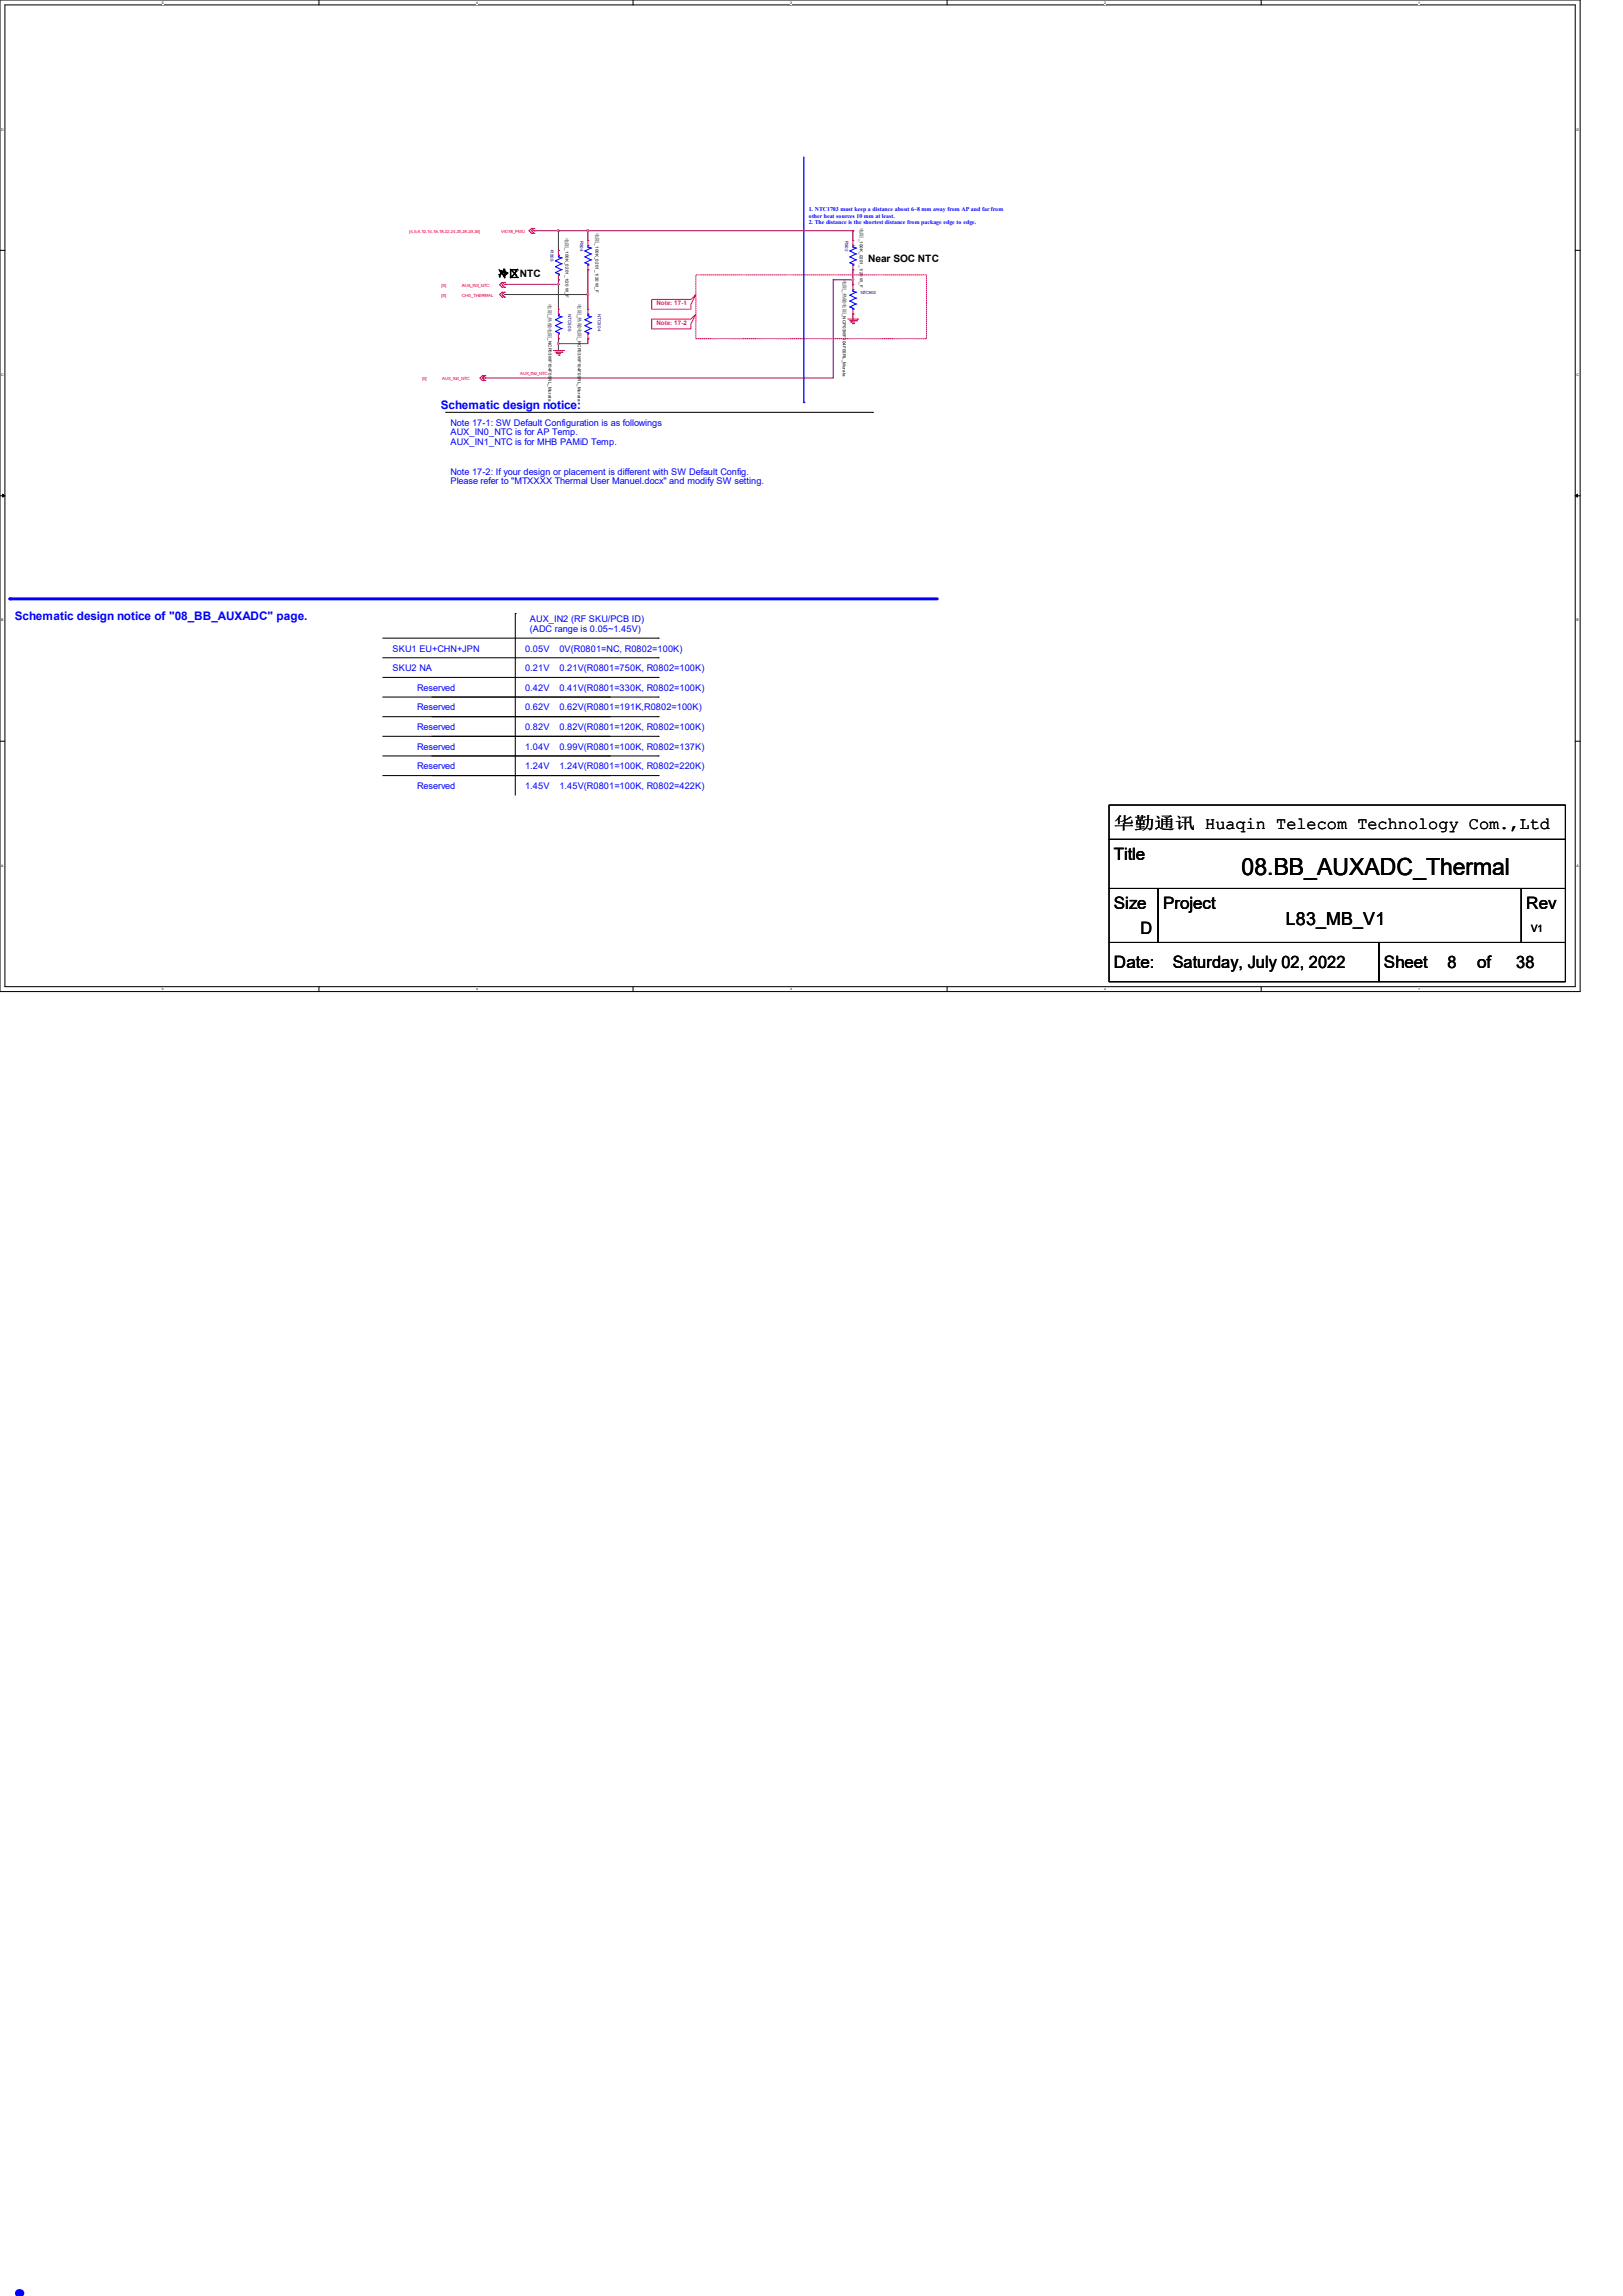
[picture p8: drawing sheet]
<svg xmlns="http://www.w3.org/2000/svg" width="210mm" height="297mm" viewBox="0 0 210 297" stroke-linecap="round" stroke-linejoin="round" font-family="sans-serif">
<defs><g id="words">
<text font-size="8.5" fill="#00f" x="0" y="297">.</text>
<text font-size="3" x="160.7" y="113.2">08.BB_AUXADC_Thermal</text>
<text font-size="2.3" x="166.4" y="119.6">L83_MB_V1</text>
<g font-size="2.2">
<text x="144.1" y="107.2">华勤通讯 Huaqin Telecom Technology Com.,Ltd</text>
<text x="144.1" y="111.3">Title</text>
<text x="144.1" y="117.6">Size</text>
<text x="150.5" y="117.6">Project</text>
<text x="197.5" y="117.6">Rev</text>
<text x="144.1" y="125.2">Date:</text>
<text x="147.6" y="120.8">D</text>
<text x="151.8" y="125.2">Saturday, July 02, 2022</text>
<text x="179.1" y="125.2">Sheet</text>
<text x="187.3" y="125.2">8</text>
<text x="191.1" y="125.2">of</text>
<text x="196.2" y="125.2">38</text>
</g>
<g font-size="1.5" fill="#00f">
<text x="57" y="52.9">Schematic design notice:</text>
<text x="1.9" y="80.2">Schematic design notice of &quot;08_BB_AUXADC&quot; page.</text>
</g>
<g font-size="1.3">
<text x="64.5" y="35.9">冷区NTC</text>
<text x="112.4" y="34">Near SOC NTC</text>
<text x="198.1" y="120.6">V1</text>
</g>
<g font-size="1.2" fill="#00f">
<text x="58.3" y="55.1">Note 17-1: SW Default Configuration is as followings</text>
<text x="58.3" y="56.3">AUX_IN0_NTC is for AP Temp.</text>
<text x="58.3" y="57.5">AUX_IN1_NTC is for MHB PAMiD Temp.</text>
<text x="58.3" y="61.4">Note 17-2: If your design or placement is different with SW Default Config.</text>
<text x="58.3" y="62.7">Please refer to &quot;MTXXXX Thermal User Manuel.docx&quot; and modify SW setting.</text>
<text x="68.6" y="80.5">AUX_IN2 (RF SKU/PCB ID)</text>
<text x="68.6" y="81.7">(ADC range is 0.05~1.45V)</text>
<text x="50.8" y="86.8">SKU2 NA</text>
<text x="50.8" y="84.3">SKU1 EU+CHN+JPN</text>
<text x="54" y="89.4">Reserved</text>
<text x="67.9" y="89.4">0.42V</text>
<text x="67.9" y="86.8">0.21V</text>
<text x="67.9" y="84.3">0.05V</text>
<text x="72.4" y="89.4">0.41V(R0801=330K, R0802=100K)</text>
<text x="72.4" y="84.3">0V(R0801=NC, R0802=100K)</text>
<text x="72.4" y="86.8">0.21V(R0801=750K, R0802=100K)</text>
<text x="54" y="94.4">Reserved</text>
<text x="54" y="91.9">Reserved</text>
<text x="67.9" y="94.4">0.82V</text>
<text x="67.9" y="91.9">0.62V</text>
<text x="72.4" y="94.4">0.82V(R0801=120K, R0802=100K)</text>
<text x="72.4" y="91.9">0.62V(R0801=191K,R0802=100K)</text>
<text x="54" y="97">Reserved</text>
<text x="54" y="99.5">Reserved</text>
<text x="67.9" y="99.5">1.24V</text>
<text x="67.9" y="97">1.04V</text>
<text x="72.4" y="99.5">1.24V(R0801=100K, R0802=220K)</text>
<text x="72.4" y="97">0.99V(R0801=100K, R0802=137K)</text>
<text x="54" y="102.1">Reserved</text>
<text x="67.9" y="102.1">1.45V</text>
<text x="72.4" y="102.1">1.45V(R0801=100K, R0802=422K)</text>
</g>
<g font-size=".8" fill="#00f">
<text x="104.6" y="27.3">1. NTC1703 must keep a distance about 6~8 mm away from AP and far from</text>
<text x="104.6" y="28.2">other heat sources 10 mm at least.</text>
<text x="104.6" y="29">2. The distance is the shortest distance from package edge to edge.</text>
</g>
<g font-size=".8" fill="#ff0080">
<text x="85" y="39.5">Note: 17-1</text>
<text x="85" y="42">Note: 17-2</text>
</g>
<g font-size=".6">
<text x="111.3" y="29.5" transform="rotate(90 111.3 29.5)">电阻</text>
<text x="73.2" y="30.8" transform="rotate(90 73.2 30.8)">电阻</text>
<text x="73.2" y="32.1" transform="rotate(90 73.2 32.1)">_100K_0201_1/20 W_F</text>
<text x="77" y="30.1" transform="rotate(90 77 30.1)">电阻</text>
<text x="77.1" y="31.5" transform="rotate(90 77.1 31.5)">_100K_0201_1/20 W_F</text>
<text x="111.3" y="30.9" transform="rotate(90 111.3 30.9)">_100K_0201_1/20 W_F</text>
<text x="71" y="39.4" transform="rotate(90 71 39.4)">电阻 热敏电阻</text>
<text x="71" y="40.7" transform="rotate(90 71 40.7)">_</text>
<text x="74.8" y="39.4" transform="rotate(90 74.8 39.4)">电阻 热敏电阻</text>
<text x="74.8" y="40.7" transform="rotate(90 74.8 40.7)">_</text>
<text x="109.1" y="36.2" transform="rotate(90 109.1 36.2)">电阻 热敏电阻</text>
<text x="109.1" y="37.5" transform="rotate(90 109.1 37.5)">_</text>
<text x="109.1" y="40.6" transform="rotate(90 109.1 40.6)">_NCP03WF104F05RL_Murata</text>
<text x="71" y="43.8" transform="rotate(90 71 43.8)">_NCP03WF104F05RL_Murata</text>
<text x="74.8" y="43.8" transform="rotate(90 74.8 43.8)">_NCP03WF104F05RL_Murata</text>
</g>
<g font-size=".6" fill="#f00">
<text x="53" y="30.1">[4,5,6,10,14,16,18,22,24,25,26,29,35]</text>
<text x="64.9" y="30.1">VIO18_PMU</text>
<text x="57.1" y="37.1">[5]</text>
<text x="57.1" y="38.4">[5]</text>
<text x="59.8" y="37.1">AUX_IN3_NTC</text>
<text x="59.8" y="38.4">CHG_THERMAL</text>
<text x="54.6" y="49.2">[5]</text>
<text x="57.2" y="49.2">AUX_IN0_NTC</text>
<text x="67.3" y="48.6">AUX_IN0_NTC</text>
</g>
<g font-size=".6" fill="#000080">
<text x="71.3" y="32.4" transform="rotate(90 71.3 32.4)">R805</text>
<text x="75.1" y="31.1" transform="rotate(90 75.1 31.1)">R804</text>
<text x="109.4" y="31.1" transform="rotate(90 109.4 31.1)">R802</text>
<text x="73.5" y="40.6" transform="rotate(90 73.5 40.6)">NTC805</text>
<text x="77.3" y="40.6" transform="rotate(90 77.3 40.6)">NTC804</text>
<text x="111.4" y="38">NTC802</text>
</g>
<g font-size=".5">
<text x="21" y=".5">5</text>
<text x="61.6" y=".5">4</text>
<text x="102.2" y=".5">3</text>
<text x="142.9" y=".5">2</text>
<text x="183.5" y=".5">1</text>
<text x=".2" y="16.9">D</text>
<text x="204" y="16.9">D</text>
<text x=".2" y="48.6">C</text>
<text x="204" y="48.6">C</text>
<text x=".2" y="80.4">B</text>
<text x="204" y="80.4">B</text>
<text x=".2" y="112.1">A</text>
<text x="204" y="112.1">A</text>
<text x="21" y="128.1">5</text>
<text x="61.6" y="128.1">4</text>
<text x="102.2" y="128.1">3</text>
<text x="142.9" y="128.1">2</text>
<text x="183.5" y="128.1">1</text>
</g>
</g></defs>
<path d="M0 0h204.5v128.3h-204.5zM.6 .6h203.2v127h-203.2z" fill="none" stroke="#000" stroke-width=".13"/>
<g fill="#fff">
<path d="M21 .1h.2v.5h-.2z"/>
<path d="M21 127.7h.2v.5h-.2z"/>
</g>
<path d="M41.3 0v.6M41.3 127.6v.7" fill="none" stroke="#000" stroke-width=".13"/>
<g fill="#fff">
<path d="M61.6 .1h.2v.5h-.2z"/>
<path d="M61.6 127.7h.2v.5h-.2z"/>
</g>
<path d="M81.9 0v.6M81.9 127.6v.7" fill="none" stroke="#000" stroke-width=".13"/>
<g fill="#fff">
<path d="M102.2 .1h.2v.5h-.2z"/>
<path d="M102.2 127.7h.2v.5h-.2z"/>
</g>
<path d="M122.6 0v.6M122.6 127.6v.7" fill="none" stroke="#000" stroke-width=".13"/>
<g fill="#fff">
<path d="M142.9 .1h.2v.5h-.2z"/>
<path d="M142.9 127.7h.2v.5h-.2z"/>
</g>
<path d="M163.2 0v.6M163.2 127.6v.7" fill="none" stroke="#000" stroke-width=".13"/>
<g fill="#fff">
<path d="M183.5 .1h.2v.5h-.2z"/>
<path d="M183.5 127.7h.2v.5h-.2z"/>
<path d="M.2 16.5h.3v.5h-.3z"/>
<path d="M204 16.5h.3v.5h-.3z"/>
<path d="M.2 48.3h.3v.5h-.3z"/>
<path d="M204 48.3h.3v.5h-.3z"/>
</g>
<path d="M0 32.4h.6M203.8 32.4h.7" fill="none" stroke="#000" stroke-width=".13"/>
<g fill="#fff">
<path d="M.2 80h.2v.5h-.2z"/>
<path d="M204 80h.3v.5h-.3z"/>
</g>
<path d="M0 64.1h.6M203.8 64.1h.7" fill="none" stroke="#000" stroke-width=".13"/>
<path d="M.3 63.9l.3 .2-.3 .2zM203.8 64.1l.3-.2v.4z" fill="#000" stroke="#000" stroke-width=".13"/>
<g fill="#fff">
<path d="M.2 111.8h.3v.5h-.3z"/>
<path d="M204 111.8h.3v.5h-.3z"/>
</g>
<path d="M0 95.9h.6M203.8 95.9h.7" fill="none" stroke="#000" stroke-width=".13"/>
<path d="M1.3 77.5h120" fill="none" stroke="#00f" stroke-width=".38"/>
<circle cx="1.3" cy="77.5" r=".19" fill="#00f"/>
<g fill="none" stroke="#000" stroke-width=".13">
<path d="M57.7 53.3h55.2M112.9 53.3h.1M66.7 79.4h.1M66.7 79.4v23.5M49.5 82.5h35.7M49.5 85.1h35.7M49.5 87.6h35.7M49.5 90.2h35.7M49.5 92.7h35.7M49.5 95.2h35.7M49.5 97.8h35.7M78.8 90.2h.1"/>
<path d="M78.8 92.7h.1M78.8 95.2h.1M78.8 97.8h.1M85.2 82.5h.1M85.2 85.1h.1M85.2 87.6h.1M85.2 90.2h.1M85.2 92.7h.1M85.2 95.2h.1M85.2 97.8h.1M49.5 100.3h35.7M78.8 100.3h.1"/>
<path d="M85.2 100.3h.1M143.5 108.6h59.1v6.3h-59.1zM143.5 104.1h59.1v4.5h-59.1zM143.5 114.9h6.4v7h-6.4zM149.9 114.9h46.9v7h-46.9zM196.8 114.9h5.8v7h-5.8zM143.5 121.9h34.9v5.1h-34.9zM178.4 121.9h24.2v5.1h-24.2z"/>
</g>
<path d="M84.3 38.7h5.1l.6-.6-.6 1.3v.6h-5.1zM90 35.6h29.9v8.2h-29.9zM84.3 41.3h5.1l.6-.7-.6 1.3v.6h-5.1z" fill="none" stroke="#ff0080" stroke-width=".13"/>
<path d="M104 20.3v31.8M104 52.1h.1" fill="none" stroke="#00f" stroke-width=".17"/>
<g fill="none" stroke="#f00" stroke-width=".13">
<path d="M65 36.5h.1M65 37.2h.1M65 37.8h.1M65 38.4h.1M65 36.5l-.4 .3 .4 .4M65 37.8l-.4 .3 .4 .3M65.3 36.5h.1M65.3 37.2h.1M65.3 37.8h.1M65.3 38.4h.1M65.3 36.5l-.3 .3 .3 .4M65.3 37.8l-.3 .3 .3 .3"/>
<path d="M68.8 29.5h.1M68.8 30.2h.1M68.8 29.5l-.3 .3 .3 .4M69.1 29.5h.1M69.1 30.2h.1M69.1 29.5l-.3 .3 .3 .4M72.3 36.2h.1M72.3 32.4h.1M72.3 32.4v.6M72.3 35.6v.6M76.1 34.9h.1M76.1 31.1h.1"/>
<path d="M76.1 31.1v.6M76.1 34.3v.6M110.4 36.8h.1M110.4 34.9h.1M110.4 31.1h.1M110.4 31.1v.6M110.4 34.3v.6M110.4 36.8v.7M62.4 48.6h.1M62.4 49.2h.1M62.4 48.6l-.3 .3 .3 .3M62.7 48.6h.1"/>
<path d="M62.7 49.2h.1M62.7 48.6l-.3 .3 .3 .3M71.6 45.3h1.3M71.8 45.6h.9M72 45.7h.1M72 45.7h.5M72.2 45.9h.1M72.3 43.8h.1M72.3 40h.1M72.3 40v.6M72.3 43.2v.6M72.3 45.9h.1"/>
<path d="M72.7 45.6h.1M72.9 45.3h.1M76.1 43.8h.1M76.1 40h.1M76.1 40v.6M76.1 43.2v.6M109.7 41.3h1.3M109.9 41.5h.9M110.1 41.7h.1M110.1 41.7h.5M110.3 41.9h.1M110.4 40.6h.1"/>
<path d="M110.4 40v.6M110.4 41.9h.1M110.8 41.5h.1M111 41.3h.1"/>
</g>
<g fill="none" stroke="#00f" stroke-width=".13">
<path d="M71.9 33.7h.1M71.9 34.5h.1M71.9 35.3h.1M71.9 33.7l.7 .4M71.9 34.5l.7 .4M71.9 35.3l.4 .1M72.3 33h.1M72.3 35.6h.1M72.3 33.2h.1M72.3 35.4h.1M72.3 33v.2M72.3 35.4v.2"/>
<path d="M72.3 33.2l.3 .2M72.6 33.4h.1M72.6 34.1h.1M72.6 34.9h.1M72.6 33.4l-.7 .3M72.6 34.1l-.7 .4M72.6 34.9l-.7 .4M75.7 32.5h.1M75.7 33.2h.1M75.7 34h.1M75.7 32.5l.8 .4M75.7 33.2l.8 .4"/>
<path d="M75.7 34l.4 .2M76.1 31.7h.1M76.1 34.3h.1M76.1 32h.1M76.1 34.2h.1M76.1 31.7v.3M76.1 34.2v.1M76.1 32l.4 .1M76.5 32.1h.1M76.5 32.9h.1M76.5 33.6h.1M76.5 32.1l-.8 .4"/>
<path d="M76.5 32.9l-.8 .3M76.5 33.6l-.8 .4M110 38.2h.1M110 38.9h.1M110 39.7h.1M110 32.5h.1M110 33.2h.1M110 34h.1M110 38.2l.7 .4M110 38.9l.7 .4M110 39.7l.4 .2M110 32.5l.7 .4"/>
<path d="M110 33.2l.7 .4M110 34l.4 .2M110.4 37.5h.1M110.4 37.7h.1M110.4 39.9h.1M110.4 31.7h.1M110.4 34.3h.1M110.4 32h.1M110.4 34.2h.1M110.4 31.7v.3M110.4 34.2v.1M110.4 37.5v.2"/>
<path d="M110.4 39.9v.1M110.4 37.7l.3 .1M110.4 32l.3 .1M110.7 37.8h.1M110.7 38.6h.1M110.7 39.3h.1M110.7 32.1h.1M110.7 32.9h.1M110.7 33.6h.1M110.7 37.8l-.7 .4M110.7 38.6l-.7 .3M110.7 39.3l-.7 .4"/>
<path d="M110.7 32.1l-.7 .4M110.7 32.9l-.7 .3M110.7 33.6l-.7 .4M71.9 41.4h.1M71.9 42.1h.1M71.9 42.9h.1M71.9 41.4l.7 .3M71.9 42.1l.7 .4M71.9 42.9l.4 .2M72.3 40.6h.1M72.3 43.2h.1M72.3 40.9h.1"/>
<path d="M72.3 43.1h.1M72.3 40.6v.3M72.3 43.1v.1M72.3 40.9l.3 .1M72.6 41h.1M72.6 41.7h.1M72.6 42.5h.1M72.6 41l-.7 .4M72.6 41.7l-.7 .4M72.6 42.5l-.7 .4M75.7 41.4h.1M75.7 42.1h.1"/>
<path d="M75.7 42.9h.1M75.7 41.4l.8 .3M75.7 42.1l.8 .4M75.7 42.9l.4 .2M76.1 40.6h.1M76.1 43.2h.1M76.1 40.9h.1M76.1 43.1h.1M76.1 40.6v.3M76.1 43.1v.1M76.1 40.9l.4 .1M76.5 41h.1"/>
<path d="M76.5 41.7h.1M76.5 42.5h.1M76.5 41l-.8 .4M76.5 41.7l-.8 .4M76.5 42.5l-.8 .4M110.4 40h.1"/>
</g>
<g fill="none" stroke="#800040" stroke-width=".13">
<path d="M65.3 38.1h.1M65.3 38.1h10.8M65.4 36.8h.1M65.4 36.8h6.9M65.4 36.8h-.1M69.1 29.8h.1M69.1 29.8h41.3M72.3 36.2h.1M72.3 36.8h.1M72.3 29.8h.1M72.3 29.8v2.6M72.3 36.2v3.8"/>
<path d="M76.1 34.9h.1M76.1 38.1h.1M76.1 29.8h.1M76.1 29.8v1.3M76.1 34.9v5.1M107.8 36.2h.1M107.8 36.2h2.6M107.8 36.2v12.7h-45.1M110.4 29.8h.1M110.4 34.9h.1M110.4 36.2h.1M110.4 29.8v1.3"/>
<path d="M110.4 34.9v1.9M62.7 48.9h.1M72.3 43.8h.1M72.3 44.4h.1M72.3 43.8v1.5M76.1 43.8h.1M76.1 43.8v.6h-3.8M110.4 40.6h.1M110.4 40.6v.7"/>
</g>
<g fill="#f0f" stroke="#f0f" stroke-width=".13">
<circle cx="72.2" cy="29.8" r=".11"/>
<circle cx="76.1" cy="29.8" r=".11"/>
<circle cx="110.3" cy="36.2" r=".11"/>
<circle cx="72.2" cy="36.8" r=".11"/>
<circle cx="76.1" cy="38.1" r=".11"/>
<circle cx="72.2" cy="44.4" r=".11"/>
</g>
<use href="#words"/>
</svg>
